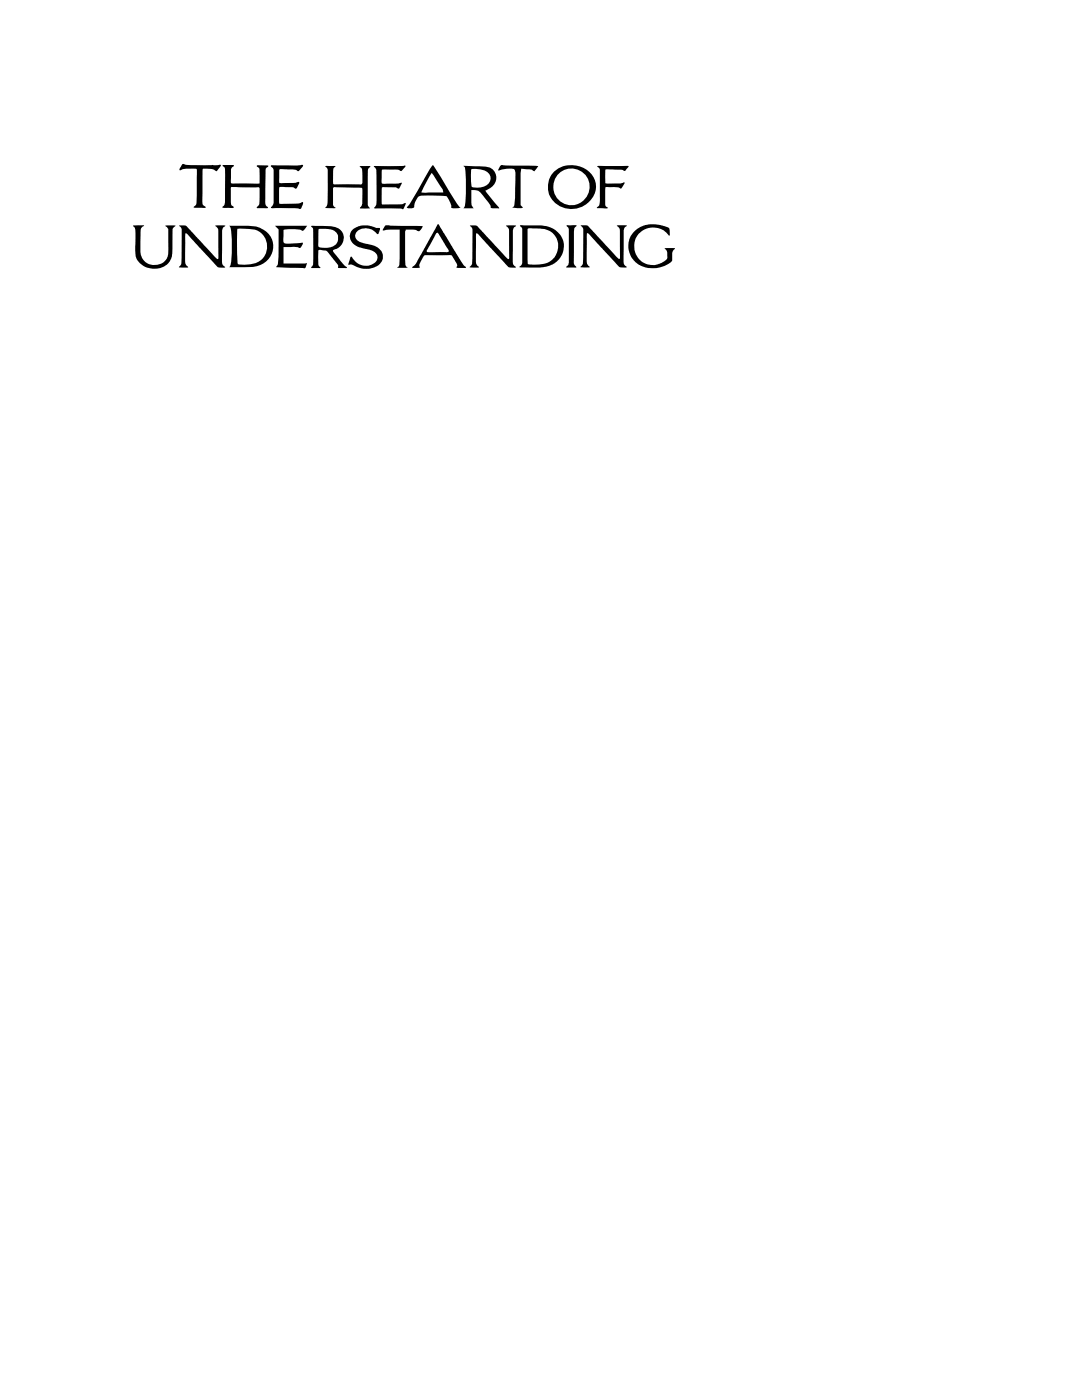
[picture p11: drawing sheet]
<svg xmlns="http://www.w3.org/2000/svg" width="216mm" height="279mm" viewBox="0 0 216 279" stroke-linecap="round" stroke-linejoin="round" font-family="sans-serif">
<g fill="#000">
<path d="M36.4 32.8l.1-.1a7.5 7.5 0 0 0 3 .3l4.5-.1v.3l-.7 .9h-.3a1.93 1.93 0 0 0-1.7-.4h-.7l-.2 .1v6.1a1.21 1.21 0 0 0 .7 1.5l-.5 .1-1.9-.1a1.51 1.51 0 0 0 .5-1.5l.1-6.1a6.4 6.4 0 0 0-3.4 .2v-.4zM44.4 33l2.2-.1 .1 .2a1.31 1.31 0 0 0-.6 1.7v1.6l.2 .2 5.3 .1 .2-.2v-2a1.14 1.14 0 0 0-.6-1.4l.1-.1h.4h1.6l.2 .1-.5 .7-.1 5.6a1.91 1.91 0 0 0 .6 2.1h-2.2l-.1-.2a1.25 1.25 0 0 0 .6-1.2l-.1-2.7-5.5-.1-.1 .1v.3v2.7a.98 .98 0 0 0 .5 1l-.2 .1h-1.8l-.2-.1v-.1a1.59 1.59 0 0 0 .5-1.9v-5.1a1.14 1.14 0 0 0-.5-1.3zM54.1 33h5.3l1-.1 .1 .2-.3 .4a.68 .68 0 0 1-1.1 .4l-2.3-.1a.74 .74 0 0 0-1.1 .3v2.3l.2 .1h.9a5.7 5.7 0 0 0 2.8-.2l.1 .1-.1 .4a.84 .84 0 0 1-.8 .8 3.2 3.2 0 0 0-2-.3h-.9l-.2 .1v1.6a2.25 2.25 0 0 0 .1 1.7h1.6a4.8 4.8 0 0 0 2.9-.4l.2 .3-.6 1.1-.8-.1-5-.1a2.01 2.01 0 0 0 .5-1.9v-5.6l-.2-.5-.4-.3zM64.9 33.2h2l-.2 .2a1.19 1.19 0 0 0-.2 1.1l.1 2.3h5.3a.6 .6 0 0 0 .4-.9l-.1-2.1-.4-.6 2-.1 .1 .2a.88 .88 0 0 0-.5 1v5.9a1.55 1.55 0 0 0 .4 1.4h-.7a1.42 1.42 0 0 1-1.3-.1l.2-.3a7.3 7.3 0 0 0 .2-3.6l-5.6-.2-.1 3.4 .1 .4 .4 .3h-2l-.1-.1 .4-.4 .1-.7v-5.7a1.22 1.22 0 0 0-.5-1.4zM74.6 33.2l6.1-.2a.19 .19 0 0 1 .2 .2 .19 .19 0 0 1-.1 .2l-.6 .6a.36 .36 0 0 1-.6-.1l-3.3-.1-.1 .3-.1 2 .1 .5 .3 .1 3.2-.1a.26 .26 0 0 1 .2-.2 .26 .26 0 0 1 .3 .3l-.3 .3a.48 .48 0 0 1-.2 .6 .48 .48 0 0 1-.6-.1l-2.9-.1v3.3l3.9 .1 .8-.3-.2 .7a.49 .49 0 0 1-.7 .4h-5.3l.4-1v-5.6a1.71 1.71 0 0 0-.5-1.8zM99.8 33.1l.4-.2 7.2 .3-.7 .9a2.59 2.59 0 0 0-1.9-.3l-.8-.1-.1 .6v6.2a.89 .89 0 0 0 .4 .9l-.3 .1-1.8-.1a.83 .83 0 0 0 .5-1l.1-4.2a4.1 4.1 0 0 0-.2-2.4 5.9 5.9 0 0 0-3.2 .2zM119.1 33.2l6.1-.1a.2 .2 0 0 1 .2 .2 .2 .2 0 0 1-.2 .2l-.2 .2a.53 .53 0 0 1-.4 .4 .53 .53 0 0 1-.5-.2l-2.8-.1-.5 .1v2.6l.4 .1h2.5l.9-.2-.7 1.3a6.3 6.3 0 0 0-3.1-.3v3a.93 .93 0 0 0 .5 1.1l-.7 .1-1.5-.1 .4-.5 .2-.6v-6.1a.94 .94 0 0 0-.5-1.1zM26.6 45h2.1l-.1 .2a.98 .98 0 0 0-.6 1.2v1.9a6.9 6.9 0 0 0 .3 3 2.81 2.81 0 0 0 2.9 1.6 2.81 2.81 0 0 0 2.4-2.3v-4.9l-.6-.6h2a1.27 1.27 0 0 0-.6 1.5v3.8l-.1 .8-.3 .7a4 4 0 0 1-6.1 .6 2.58 2.58 0 0 1-.9-2v-3.7a1.72 1.72 0 0 0-.4-1.6zM35.7 45h.3a1.48 1.48 0 0 1 1.8 .8l5.6 5.9 .2-.4v-4.7a1.58 1.58 0 0 0-.6-1.6h1.9l-.4 .5a19.6 19.6 0 0 0-.2 4.9v.4a3.1 3.1 0 0 0 .3 2.2l.3 .3a1.64 1.64 0 0 1-2.2-.7l-5.6-6-.1 .3-.1 4.3a1.96 1.96 0 0 0 .6 2.1v.1h-1.7a1.91 1.91 0 0 0 .4-1.7l.1-4.8a1.77 1.77 0 0 0-.3-1.6zM54.9 45.1h6.4l-.8 1a7 7 0 0 0-3.9-.2l-.1 1.9 .2 .7 .8 .1 2.9-.2a.82 .82 0 0 1-.6 1.1 7.6 7.6 0 0 0-3.2-.2v3.3h4.3l.2-.1-.1 .7-.3 .3-5.6-.2 .3-.4a21.8 21.8 0 0 0 .2-5.4v-.6a1.75 1.75 0 0 0-.7-1.8zM70.3 45.9l.6-.4a4.1 4.1 0 0 1 2.9-.4l1.2 .4h.8l-.3 1.1-.3 .1a2.92 2.92 0 0 0-3.3-.9 1.39 1.39 0 0 0-.9 1.5 1.39 1.39 0 0 0 1.4 1.2l2.1 .5a2.68 2.68 0 0 1 1.9 1.9 1.99 1.99 0 0 1-.7 1.9l-.4 .2a4.6 4.6 0 0 1-4.4 .1l-.7-.3-.7 .1 .3-1.1a.38 .38 0 0 1 .4-.5l.4 .5a3.1 3.1 0 0 0 3.7 .9 1.41 1.41 0 0 0 1-1.5 1.41 1.41 0 0 0-1.2-1.2l-2.6-.7-.8-.4-.5-.6a1.87 1.87 0 0 1 .1-2.4zM76.9 45l7.5 .2a1.26 1.26 0 0 1-1 .9 4.6 4.6 0 0 0-2.4-.3l-.2 .4 .1 6.3a.8 .8 0 0 0 .4 .9h-2a.69 .69 0 0 0 .4-.9v-6.7l-3.3 .2z"/>
<path d="M93.7 45h.3a1.48 1.48 0 0 1 1.8 .8l5.6 5.9 .2-.4v-4.7a1.58 1.58 0 0 0-.6-1.6h1.9l-.4 .5a19.6 19.6 0 0 0-.2 4.9v.4a3.1 3.1 0 0 0 .3 2.2l.3 .3a1.64 1.64 0 0 1-2.1-.7l-5.6-6-.2 .3v4.3a1.96 1.96 0 0 0 .6 2.1l-.1 .1h-1.7a1.91 1.91 0 0 0 .4-1.7l.1-4.8a1.77 1.77 0 0 0-.3-1.6zM113.1 45h.9a.79 .79 0 0 1 1 .1 1.25 1.25 0 0 0-.5 1.5v5.9l.5 .8-.2 .1a2.81 2.81 0 0 1-1.8-.1 1.64 1.64 0 0 0 .5-1.8v-5.7zM115.9 45h.2a1.48 1.48 0 0 1 1.8 .8l5.6 5.9 .2-.4v-4.7a1.58 1.58 0 0 0-.6-1.6h2l-.5 .4a19.6 19.6 0 0 0-.2 5v.4a3.1 3.1 0 0 0 .3 2.2l.4 .3a1.64 1.64 0 0 1-2.2-.8l-5.6-6-.2 .3v4.4a1.96 1.96 0 0 0 .6 2.1l-.1 .1-1.7-.1a1.91 1.91 0 0 0 .4-1.6l.1-4.8a1.77 1.77 0 0 0-.3-1.7zM126.7 46.1l1.4-.9a5.9 5.9 0 0 1 4.1-.2l.4 .1a1.12 1.12 0 0 1 1 .8v1.1l-.3-.2a3.8 3.8 0 0 0-4.4-1.1l-.7 .3-.8 .7-.6 .9-.2 .7v1.6l.3 .8 .6 .9a3.7 3.7 0 0 0 4.2 1l.2-.1a2 2 0 0 0 1.3-1.2l-.1-.4a1.33 1.33 0 0 0-.5-1.4h2h.1l-.1 .2a1.07 1.07 0 0 0-.5 1.1l-.1 1.4-.7 .5-1.1 .5a5.1 5.1 0 0 1-6.3-2l-.1-.3a4.1 4.1 0 0 1 .9-4.8z"/>
<path d="M86.3 33l-2.2 3.7a21.9 21.9 0 0 1-2.9 4.6v.2l.4 .1h.6l.4-.2a2.65 2.65 0 0 1 1.3-2.3h4.3a1.13 1.13 0 0 1 1.4 .8 2.19 2.19 0 0 1 .4 1.5l.4 .2h1l.5-.2-.2-.1a35.2 35.2 0 0 1-3.7-5.9l-1.4-2.1zM86.1 34.5l1 1.5a6 6 0 0 1 1.4 2.4h-4.4z"/>
<path d="M92.5 33.1l.2 .2a28 28 0 0 1 0 8l-.2 .3h2l-.2-.4a7.3 7.3 0 0 1-.3-3.3 2.16 2.16 0 0 1 2.3 1.1l1.5 1.9 .1 .5 1.7 .1-2.8-3.5a2.56 2.56 0 0 0 1.5-4.2 5.1 5.1 0 0 0-3.5-.6zM94 33.8a3.8 3.8 0 0 1 3.8 1.2 1.88 1.88 0 0 1-2.1 2.4l-.4 .1a.93 .93 0 0 1-1.2-.5z"/>
<path d="M110.3 34.5a4.4 4.4 0 0 0-.5 4.9 4.4 4.4 0 0 0 4.4 2.3 4.8 4.8 0 0 0 4.7-5 5.1 5.1 0 0 0-7.7-3zM110.4 37.3a3.6 3.6 0 0 1 7.3 0 3.6 3.6 0 0 1-7.3 0z"/>
<path d="M45.7 45.1a1.34 1.34 0 0 1 .5 1.3 18.6 18.6 0 0 1-.4 6.8l-.1 .1h1.8a12.4 12.4 0 0 0 4.4-.4 4 4 0 0 0 2.6-4 4 4 0 0 0-3.1-3.6l-1.7-.2zM47.4 45.7h1.7a3.7 3.7 0 0 1 4.1 2.6 3.5 3.5 0 0 1-3.5 4.5l-2.2-.1-.2-2.9z"/>
<path d="M62.1 45.1l.4 .7v5.3v1.7l-.4 .6a1.92 1.92 0 0 0 1.5 .1l.3-.1-.2-.2a5.5 5.5 0 0 1-.1-3.3h.7a2.08 2.08 0 0 1 1.8 1.3l.7 .9a1.89 1.89 0 0 1 .7 1.4l1.7-.1-2.3-2.7a.7 .7 0 0 1-.3-.8 2.45 2.45 0 0 0 1.7-3.5 2.68 2.68 0 0 0-2.5-1.3zM63.6 45.8l.6-.1a3.1 3.1 0 0 1 3.1 1 1.9 1.9 0 0 1-1.8 2.7l-.2 .1a1.68 1.68 0 0 1-1.8-.4z"/>
<path d="M87.4 44.7l-4.4 7.9-.8 .8 1.2 .1 .4-.2a1.32 1.32 0 0 1 .2-1.2l.8-1.2h4.4a1.17 1.17 0 0 1 1.5 .9l.1 .2a1.24 1.24 0 0 1 .3 1.4l1.7 .1 .2-.1-1-1.3-4.4-7.2zM87.1 46.5h.3l.2 .2 1.8 3.1 .1 .4-3.8 .1h-.4l-.2-.1z"/>
<path d="M103.7 45l.5 .6v6.9l-.6 .8 .7 .1a13.4 13.4 0 0 0 5.5-.4 4.1 4.1 0 0 0 2.4-5.5l-.2-.3a4.5 4.5 0 0 0-2.1-1.8h-.1a8.2 8.2 0 0 0-3.8-.4l-2-.1zM105.3 45.7a7.3 7.3 0 0 1 4.7 .6l1 1.2 .4 1.1-.1 1.4-.4 1a4 4 0 0 1-4.1 1.8h-1.2l-.3-.3z"/>
</g>
</svg>
